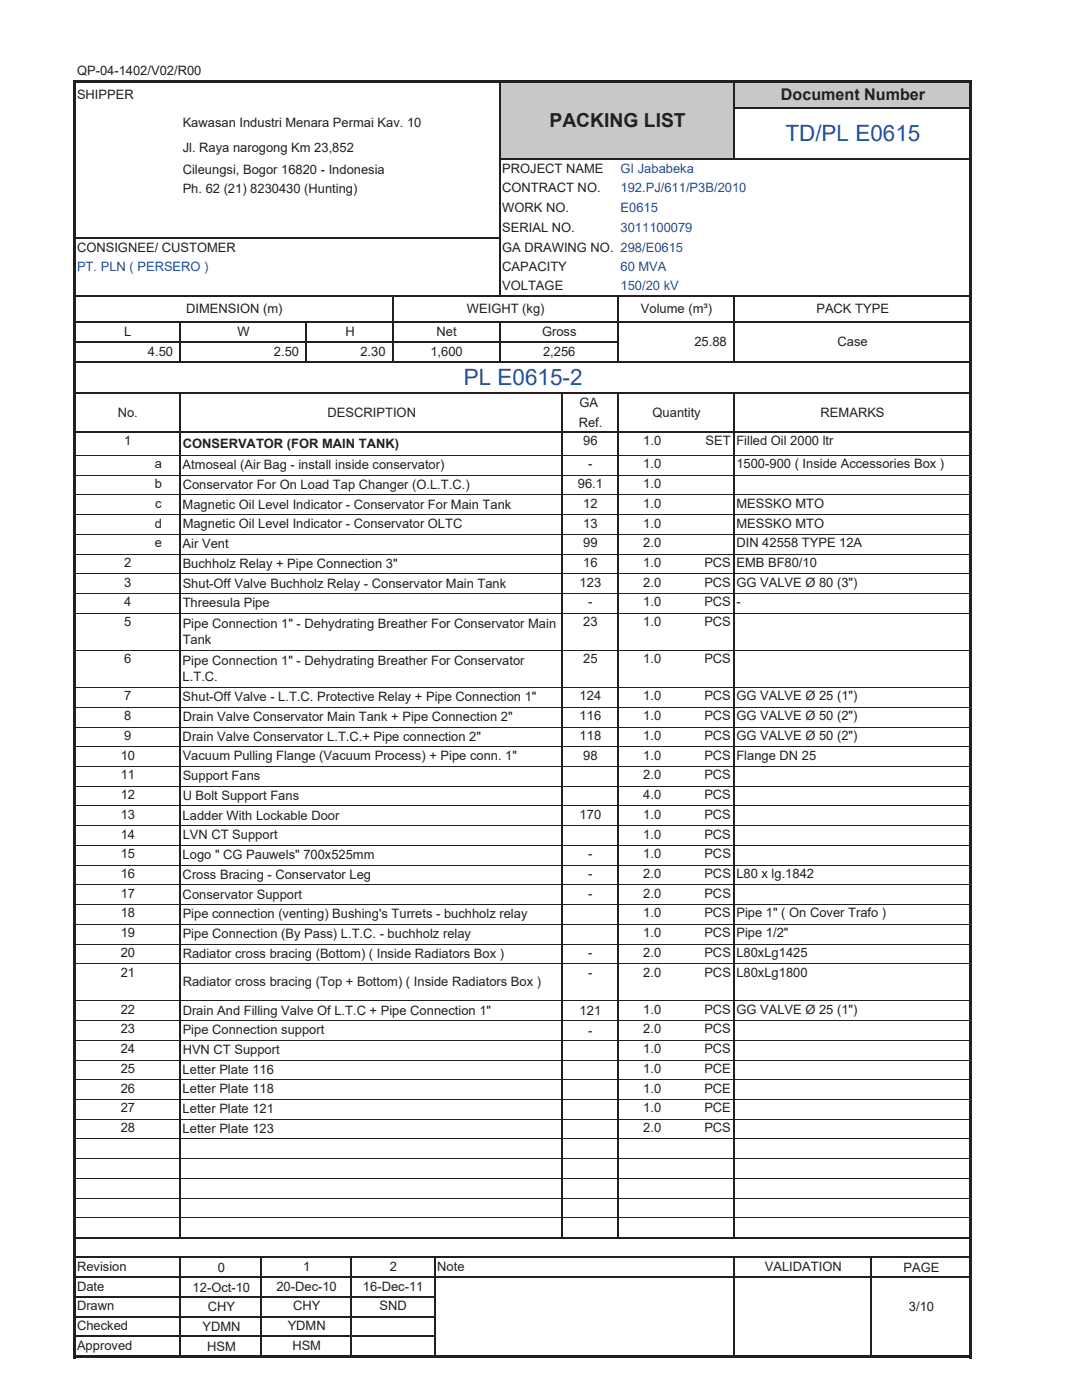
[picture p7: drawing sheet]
<svg xmlns="http://www.w3.org/2000/svg" width="216mm" height="279mm" viewBox="0 0 216 279" stroke-linecap="round" stroke-linejoin="round" font-family="sans-serif">
<defs><g id="words">
<g font-size="4.5" fill="#1f51a3">
<text x="156.7" y="28.1">TD/PL E0615</text>
<text x="92.5" y="76.8">PL E0615-2</text>
</g>
<text font-size="3.9" fill="#231f20" x="109.6" y="25.3">PACKING LIST</text>
<text font-size="3.2" fill="#231f20" x="155.8" y="19.9">Document Number</text>
<g font-size="2.6" fill="#231f20">
<text x="15.4" y="14.9">QP-04-1402/V02/R00</text>
<text x="15.4" y="19.9">SHIPPER</text>
<text x="36.4" y="25.3">Kawasan Industri Menara Permai Kav. 10</text>
<text x="36.4" y="30.4">Jl. Raya narogong Km 23,852</text>
<text x="36.4" y="34.6">Cileungsi, Bogor 16820 - Indonesia</text>
<text x="100.2" y="34.5">PROJECT NAME</text>
<text x="36.4" y="38.6">Ph. 62 (21) 8230430 (Hunting)</text>
<text x="100.2" y="38.4">CONTRACT NO.</text>
<text x="100.2" y="46.3">SERIAL NO.</text>
<text x="100.2" y="42.3">WORK NO.</text>
<text x="15.4" y="50.2">CONSIGNEE/ CUSTOMER</text>
<text x="100.2" y="50.2">GA DRAWING NO. 298/E0615</text>
<text x="100.2" y="54">CAPACITY</text>
<text x="100.2" y="57.8">VOLTAGE</text>
<text x="37.2" y="62.4">DIMENSION (m)</text>
<text x="93.2" y="62.4">WEIGHT (kg)</text>
<text x="127.9" y="62.4">Volume (m³)</text>
<text x="162.9" y="62.4">PACK TYPE</text>
<text x="24.8" y="67.1">L</text>
<text x="29.5" y="71">4.50</text>
<text x="47.4" y="67.1">W</text>
<text x="54.7" y="71">2.50</text>
<text x="68.9" y="67.1">H</text>
<text x="71.9" y="71">2.30</text>
<text x="85.9" y="71">1,600</text>
<text x="87.1" y="67.1">Net</text>
<text x="108.2" y="67.1">Gross</text>
<text x="108.4" y="71">2,256</text>
<text x="138.6" y="69">25.88</text>
<text x="167.1" y="69">Case</text>
<text x="23.5" y="83.1">No.</text>
<text x="65.4" y="83.1">DESCRIPTION</text>
<text x="115.6" y="81.3">GA</text>
<text x="130.2" y="83.1">Quantity</text>
<text x="163.7" y="83.1">REMARKS</text>
<text x="24.8" y="88.9">1</text>
<text x="36.4" y="89.4">CONSERVATOR (FOR MAIN TANK)</text>
<text x="115.5" y="85.3">Ref.</text>
<text x="116.4" y="88.9">96</text>
<text x="128.4" y="88.9">1.0</text>
<text x="140.8" y="88.9">SET</text>
<text x="146.9" y="88.9">Filled Oil 2000 ltr</text>
<text x="30.9" y="93.5">a</text>
<text x="36.4" y="93.6">Atmoseal (Air Bag - install inside conservator)</text>
<text x="117.4" y="93.5">-</text>
<text x="128.4" y="93.5">1.0</text>
<text x="146.9" y="93.5">1500-900 ( Inside Accessories Box )</text>
<text x="30.9" y="97.4">b</text>
<text x="30.9" y="101.3">c</text>
<text x="36.4" y="101.5">Magnetic Oil Level Indicator - Conservator For Main Tank</text>
<text x="36.4" y="97.6">Conservator For On Load Tap Changer (O.L.T.C.)</text>
<text x="115.3" y="97.4">96.1</text>
<text x="116.4" y="101.3">12</text>
<text x="128.4" y="97.4">1.0</text>
<text x="128.4" y="101.3">1.0</text>
<text x="146.9" y="101.3">MESSKO MTO</text>
<text x="30.9" y="105.3">d</text>
<text x="36.4" y="105.5">Magnetic Oil Level Indicator - Conservator OLTC</text>
<text x="116.4" y="105.3">13</text>
<text x="128.4" y="105.3">1.0</text>
<text x="146.9" y="105.3">MESSKO MTO</text>
<text x="24.8" y="113.2">2</text>
<text x="30.9" y="109.2">e</text>
<text x="36.4" y="109.4">Air Vent</text>
<text x="36.4" y="113.3">Buchholz Relay + Pipe Connection 3&quot;</text>
<text x="116.4" y="109.2">99</text>
<text x="116.4" y="113.2">16</text>
<text x="128.4" y="109.2">2.0</text>
<text x="128.4" y="113.2">1.0</text>
<text x="140.5" y="113.2">PCS</text>
<text x="146.9" y="109.2">DIN 42558 TYPE 12A</text>
<text x="146.9" y="113.2">EMB BF80/10</text>
<text x="24.8" y="117.1">3</text>
<text x="36.4" y="117.3">Shut-Off Valve Buchholz Relay - Conservator Main Tank</text>
<text x="115.7" y="117.1">123</text>
<text x="128.4" y="117.1">2.0</text>
<text x="140.5" y="117.1">PCS</text>
<text x="146.9" y="117.1">GG VALVE Ø 80 (3&quot;)</text>
<text x="24.8" y="125">5</text>
<text x="24.8" y="121">4</text>
<text x="36.4" y="125.3">Pipe Connection 1&quot; - Dehydrating Breather For Conservator Main</text>
<text x="36.4" y="121.2">Threesula Pipe</text>
<text x="116.4" y="125">23</text>
<text x="117.4" y="121">-</text>
<text x="128.4" y="125">1.0</text>
<text x="128.4" y="121">1.0</text>
<text x="140.5" y="125">PCS</text>
<text x="140.5" y="121">PCS</text>
<text x="146.9" y="121">-</text>
<text x="36.4" y="128.5">Tank</text>
<text x="24.8" y="132.4">6</text>
<text x="36.4" y="132.7">Pipe Connection 1&quot; - Dehydrating Breather For Conservator</text>
<text x="36.4" y="135.9">L.T.C.</text>
<text x="116.4" y="132.4">25</text>
<text x="128.4" y="132.4">1.0</text>
<text x="140.5" y="132.4">PCS</text>
<text x="24.8" y="143.7">8</text>
<text x="24.8" y="139.8">7</text>
<text x="36.4" y="140">Shut-Off Valve - L.T.C. Protective Relay + Pipe Connection 1&quot;</text>
<text x="36.4" y="143.9">Drain Valve Conservator Main Tank + Pipe Connection 2&quot;</text>
<text x="115.7" y="139.8">124</text>
<text x="115.7" y="143.7">116</text>
<text x="128.4" y="139.8">1.0</text>
<text x="128.4" y="143.7">1.0</text>
<text x="140.5" y="139.8">PCS</text>
<text x="140.5" y="143.7">PCS</text>
<text x="146.9" y="143.7">GG VALVE Ø 50 (2&quot;)</text>
<text x="146.9" y="139.8">GG VALVE Ø 25 (1&quot;)</text>
<text x="24.8" y="147.7">9</text>
<text x="36.4" y="147.8">Drain Valve Conservator L.T.C.+ Pipe connection 2&quot;</text>
<text x="115.7" y="147.7">118</text>
<text x="128.4" y="147.7">1.0</text>
<text x="140.5" y="147.7">PCS</text>
<text x="146.9" y="147.7">GG VALVE Ø 50 (2&quot;)</text>
<text x="24.1" y="151.6">10</text>
<text x="24.1" y="155.5">11</text>
<text x="36.4" y="151.8">Vacuum Pulling Flange (Vacuum Process) + Pipe conn. 1&quot;</text>
<text x="36.4" y="155.7">Support Fans</text>
<text x="116.4" y="151.6">98</text>
<text x="128.4" y="151.6">1.0</text>
<text x="128.4" y="155.5">2.0</text>
<text x="140.5" y="151.6">PCS</text>
<text x="140.5" y="155.5">PCS</text>
<text x="146.9" y="151.6">Flange DN 25</text>
<text x="24.1" y="159.5">12</text>
<text x="36.4" y="159.6">U Bolt Support Fans</text>
<text x="128.4" y="159.5">4.0</text>
<text x="140.5" y="159.5">PCS</text>
<text x="24.1" y="163.4">13</text>
<text x="24.1" y="167.3">14</text>
<text x="36.4" y="163.6">Ladder With Lockable Door</text>
<text x="36.4" y="167.5">LVN CT Support</text>
<text x="115.7" y="163.4">170</text>
<text x="128.4" y="163.4">1.0</text>
<text x="128.4" y="167.3">1.0</text>
<text x="140.5" y="163.4">PCS</text>
<text x="140.5" y="167.3">PCS</text>
<text x="24.1" y="171.3">15</text>
<text x="36.4" y="171.5">Logo &quot; CG Pauwels&quot; 700x525mm</text>
<text x="117.4" y="171.3">-</text>
<text x="128.4" y="171.3">1.0</text>
<text x="140.5" y="171.3">PCS</text>
<text x="24.1" y="175.2">16</text>
<text x="24.1" y="179.2">17</text>
<text x="36.4" y="175.4">Cross Bracing - Conservator Leg</text>
<text x="36.4" y="179.3">Conservator Support</text>
<text x="117.4" y="175.2">-</text>
<text x="117.4" y="179.2">-</text>
<text x="128.4" y="175.2">2.0</text>
<text x="128.4" y="179.2">2.0</text>
<text x="140.5" y="175.2">PCS</text>
<text x="140.5" y="179.2">PCS</text>
<text x="146.9" y="175.2">L80 x lg.1842</text>
<text x="24.1" y="183.1">18</text>
<text x="36.4" y="183.3">Pipe connection (venting) Bushing's Turrets - buchholz relay</text>
<text x="128.4" y="183.1">1.0</text>
<text x="140.5" y="183.1">PCS</text>
<text x="146.9" y="183.1">Pipe 1&quot; ( On Cover Trafo )</text>
<text x="24.1" y="187">19</text>
<text x="24.1" y="191">20</text>
<text x="36.4" y="187.2">Pipe Connection (By Pass) L.T.C. - buchholz relay</text>
<text x="36.4" y="191.1">Radiator cross bracing (Bottom) ( Inside Radiators Box )</text>
<text x="117.4" y="191">-</text>
<text x="128.4" y="187">1.0</text>
<text x="128.4" y="191">2.0</text>
<text x="140.5" y="187">PCS</text>
<text x="140.5" y="191">PCS</text>
<text x="146.9" y="187">Pipe 1/2&quot;</text>
<text x="146.9" y="191">L80xLg1425</text>
<text x="24.1" y="194.9">21</text>
<text x="36.4" y="196.8">Radiator cross bracing (Top + Bottom) ( Inside Radiators Box )</text>
<text x="117.4" y="194.9">-</text>
<text x="128.4" y="194.9">2.0</text>
<text x="140.5" y="194.9">PCS</text>
<text x="146.9" y="194.9">L80xLg1800</text>
<text x="24.1" y="202.3">22</text>
<text x="36.4" y="202.5">Drain And Filling Valve Of L.T.C + Pipe Connection 1&quot;</text>
<text x="115.7" y="202.7">121</text>
<text x="128.4" y="202.3">1.0</text>
<text x="140.5" y="202.3">PCS</text>
<text x="146.9" y="202.3">GG VALVE Ø 25 (1&quot;)</text>
<text x="24.1" y="206.2">23</text>
<text x="36.4" y="206.4">Pipe Connection support</text>
<text x="117.4" y="206.6">-</text>
<text x="128.4" y="206.2">2.0</text>
<text x="140.5" y="206.2">PCS</text>
<text x="24.1" y="210.2">24</text>
<text x="24.1" y="214.1">25</text>
<text x="36.4" y="214.3">Letter Plate 116</text>
<text x="36.4" y="210.4">HVN CT Support</text>
<text x="128.4" y="210.2">1.0</text>
<text x="128.4" y="214.1">1.0</text>
<text x="140.5" y="210.2">PCS</text>
<text x="140.5" y="214.1">PCE</text>
<text x="24.1" y="222">27</text>
<text x="24.1" y="218.1">26</text>
<text x="36.4" y="218.2">Letter Plate 118</text>
<text x="128.4" y="218.1">1.0</text>
<text x="128.4" y="222">1.0</text>
<text x="140.5" y="218.1">PCE</text>
<text x="140.5" y="222">PCE</text>
<text x="24.1" y="225.9">28</text>
<text x="36.4" y="226.1">Letter Plate 123</text>
<text x="36.4" y="222.2">Letter Plate 121</text>
<text x="128.4" y="225.9">2.0</text>
<text x="140.5" y="225.9">PCS</text>
<text x="15.4" y="253.7">Revision</text>
<text x="15.4" y="257.6">Date</text>
<text x="38.4" y="257.8">12-Oct-10</text>
<text x="43.5" y="253.8">0</text>
<text x="55.2" y="257.6">20-Dec-10</text>
<text x="60.5" y="253.7">1</text>
<text x="72.4" y="257.6">16-Dec-11</text>
<text x="77.8" y="253.7">2</text>
<text x="87.2" y="253.7">Note</text>
<text x="152.6" y="253.7">VALIDATION</text>
<text x="180.3" y="253.8">PAGE</text>
<text x="15.4" y="261.5">Drawn</text>
<text x="41.5" y="261.7">CHY</text>
<text x="58.5" y="261.5">CHY</text>
<text x="75.7" y="261.5">SND</text>
<text x="181.4" y="261.7">3/10</text>
<text x="15.4" y="269.4">Approved</text>
<text x="15.4" y="265.5">Checked</text>
<text x="40.4" y="265.6">YDMN</text>
<text x="41.3" y="269.7">HSM</text>
<text x="57.4" y="265.5">YDMN</text>
<text x="58.3" y="269.4">HSM</text>
</g>
<g font-size="2.6" fill="#1f51a3">
<text x="123.8" y="34.5">GI Jababeka</text>
<text x="123.8" y="38.4">192.PJ/611/P3B/2010</text>
<text x="123.8" y="42.3">E0615</text>
<text x="123.8" y="46.3">3011100079</text>
<text x="15.4" y="54">PT. PLN ( PERSERO )</text>
<text x="123.8" y="54">60 MVA</text>
<text x="123.8" y="57.8">150/20 kV</text>
</g>
</g></defs>
<g fill="#c7c8ca">
<path d="M99.7 16.3h94v5.3h-94z"/>
<path d="M99.7 21.5h46.7v10.3h-46.7z"/>
</g>
<g fill="#fff">
<path d="M123.3 43.5h70.4v4h-70.4z"/>
<path d="M14.8 72.2h178.9v6.2h-178.9z"/>
</g>
<path d="M99.7 16.6v42.6M146.4 16.6v15.3M123.3 59.2v13.1M146.4 59.2v13.1M35.9 64.5v7.8M35.9 78.6v168.5M146.4 78.6v168.5" fill="none" stroke="#231f20" stroke-width=".3"/>
<g fill="none" stroke="#231f20" stroke-width=".2">
<path d="M15.1 90.9h20.7M15.1 94.8h20.7M15.1 98.8h20.7M36.1 90.9h75.9M36.1 94.8h75.9M36.1 98.8h75.9M112.3 90.9h10.8M112.3 94.8h10.8M112.3 98.8h10.8M123.4 90.9h22.9M123.4 94.8h22.9M123.4 98.8h22.9"/>
<path d="M15.1 102.7h20.7M15.1 106.7h20.7M15.1 110.6h20.7M15.1 114.5h20.7M15.1 118.5h20.7M36.1 102.7h75.9M36.1 106.7h75.9M36.1 110.6h75.9M36.1 114.5h75.9M36.1 118.5h75.9M112.3 102.7h10.8M112.3 106.7h10.8"/>
<path d="M112.3 110.6h10.8M112.3 114.5h10.8M112.3 118.5h10.8M123.4 102.7h22.9M123.4 106.7h22.9M123.4 110.6h22.9M123.4 114.5h22.9M123.4 118.5h22.9M15.1 122.4h20.7M15.1 129.8h20.7M15.1 137.2h20.7M36.1 122.4h75.9"/>
<path d="M36.1 129.8h75.9M36.1 137.2h75.9M112.3 122.4h10.8M112.3 129.8h10.8M112.3 137.2h10.8M123.4 122.4h22.9M123.4 129.8h22.9M123.4 137.2h22.9M15.1 141.2h20.7M15.1 145.1h20.7M15.1 149h20.7M15.1 153h20.7"/>
<path d="M15.1 156.9h20.7M36.1 141.2h75.9M36.1 145.1h75.9M36.1 149h75.9M36.1 153h75.9M36.1 156.9h75.9M112.3 141.2h10.8M112.3 145.1h10.8M112.3 149h10.8M112.3 153h10.8M112.3 156.9h10.8M123.4 141.2h22.9"/>
<path d="M123.4 145.1h22.9M123.4 149h22.9M123.4 153h22.9M123.4 156.9h22.9M15.1 160.8h20.7M15.1 164.8h20.7M15.1 168.7h20.7M15.1 172.7h20.7M15.1 176.6h20.7M36.1 160.8h75.9M36.1 164.8h75.9M36.1 168.7h75.9"/>
<path d="M36.1 172.7h75.9M36.1 176.6h75.9M112.3 160.8h10.8M112.3 164.8h10.8M112.3 168.7h10.8M112.3 172.7h10.8M112.3 176.6h10.8M123.4 160.8h22.9M123.4 164.8h22.9M123.4 168.7h22.9M123.4 172.7h22.9M123.4 176.6h22.9"/>
<path d="M15.1 180.5h20.7M15.1 184.5h20.7M15.1 188.4h20.7M15.1 192.3h20.7M15.1 199.7h20.7M36.1 180.5h75.9M36.1 184.5h75.9M36.1 188.4h75.9M36.1 192.3h75.9M36.1 199.7h75.9M112.3 180.5h10.8M112.3 184.5h10.8"/>
<path d="M112.3 188.4h10.8M112.3 192.3h10.8M112.3 199.7h10.8M123.4 180.5h22.9M123.4 184.5h22.9M123.4 188.4h22.9M123.4 192.3h22.9M123.4 199.7h22.9M15.1 203.7h20.7M15.1 207.6h20.7M15.1 211.6h20.7M15.1 215.5h20.7"/>
<path d="M15.1 219.4h20.7M36.1 203.7h75.9M36.1 207.6h75.9M36.1 211.6h75.9M36.1 215.5h75.9M36.1 219.4h75.9M112.3 203.7h10.8M112.3 207.6h10.8M112.3 211.6h10.8M112.3 215.5h10.8M112.3 219.4h10.8M123.4 203.7h22.9"/>
<path d="M123.4 207.6h22.9M123.4 211.6h22.9M123.4 215.5h22.9M123.4 219.4h22.9M15.1 223.4h20.7M15.1 227.3h20.7M15.1 231.2h20.7M15.1 235.2h20.7M15.1 239.1h20.7M36.1 223.4h75.9M36.1 227.3h75.9M36.1 231.2h75.9"/>
<path d="M36.1 235.2h75.9M36.1 239.1h75.9M112.3 223.4h10.8M112.3 227.3h10.8M112.3 231.2h10.8M112.3 235.2h10.8M112.3 239.1h10.8M123.4 223.4h22.9M123.4 227.3h22.9M123.4 231.2h22.9M123.4 235.2h22.9M123.4 239.1h22.9"/>
<path d="M15.1 243.1h20.7M36.1 243.1h75.9M112.3 243.1h10.8M123.4 243.1h22.9"/>
</g>
<path d="M14.5 16h.6v255.1h-.6z" fill="#231f20"/>
<path d="M99.7 64.5v7.8M146.4 251.1v19.4" fill="none" stroke="#231f20" stroke-width=".3"/>
<path d="M193.3 16.6h.6v254.5h-.6z" fill="#231f20"/>
<path d="M78.3 59.2v13.1M61.1 64.5v7.8M112.1 78.6v168.5M123.3 78.6v168.5M35.9 251.1v19.4M52.2 251.1v19.4M70 251.1v19.4M86.7 251.1v19.4M173.8 251.1v19.4" fill="none" stroke="#231f20" stroke-width=".3"/>
<path d="M15.1 16h178.8v.6h-178.8z" fill="#231f20"/>
<g fill="none" stroke="#231f20" stroke-width=".3">
<path d="M99.8 31.7h93.5M146.6 21.6h46.7M15.1 47.5h84.7M15.1 59h178.2M15.1 64.3h178.2M15.1 68.3h108.3M15.1 72.2h178.2M15.1 78.4h178.2M15.1 86.3h178.2M15.1 247h178.2M15.1 250.9h178.2M15.1 254.9h178.2"/>
<path d="M15.1 258.8h71.8M15.1 262.7h71.8M15.1 266.7h71.8"/>
</g>
<g fill="none" stroke="#231f20" stroke-width=".2">
<path d="M146.6 90.9h46.7M146.6 94.8h46.7M146.6 98.8h46.7M146.6 102.7h46.7M146.6 106.7h46.7M146.6 110.6h46.7M146.6 114.5h46.7M146.6 118.5h46.7M146.6 122.4h46.7M146.6 129.8h46.7M146.6 137.2h46.7M146.6 141.2h46.7"/>
<path d="M146.6 145.1h46.7M146.6 149h46.7M146.6 153h46.7M146.6 156.9h46.7M146.6 160.8h46.7M146.6 164.8h46.7M146.6 168.7h46.7M146.6 172.7h46.7M146.6 176.6h46.7M146.6 180.5h46.7M146.6 184.5h46.7M146.6 188.4h46.7"/>
<path d="M146.6 192.3h46.7M146.6 199.7h46.7M146.6 203.7h46.7M146.6 207.6h46.7M146.6 211.6h46.7M146.6 215.5h46.7M146.6 219.4h46.7M146.6 223.4h46.7M146.6 227.3h46.7M146.6 231.2h46.7M146.6 235.2h46.7M146.6 239.1h46.7"/>
<path d="M146.6 243.1h46.7"/>
</g>
<path d="M15.1 270.5h178.8v.6h-178.8z" fill="#231f20"/>
<use href="#words"/>
</svg>
